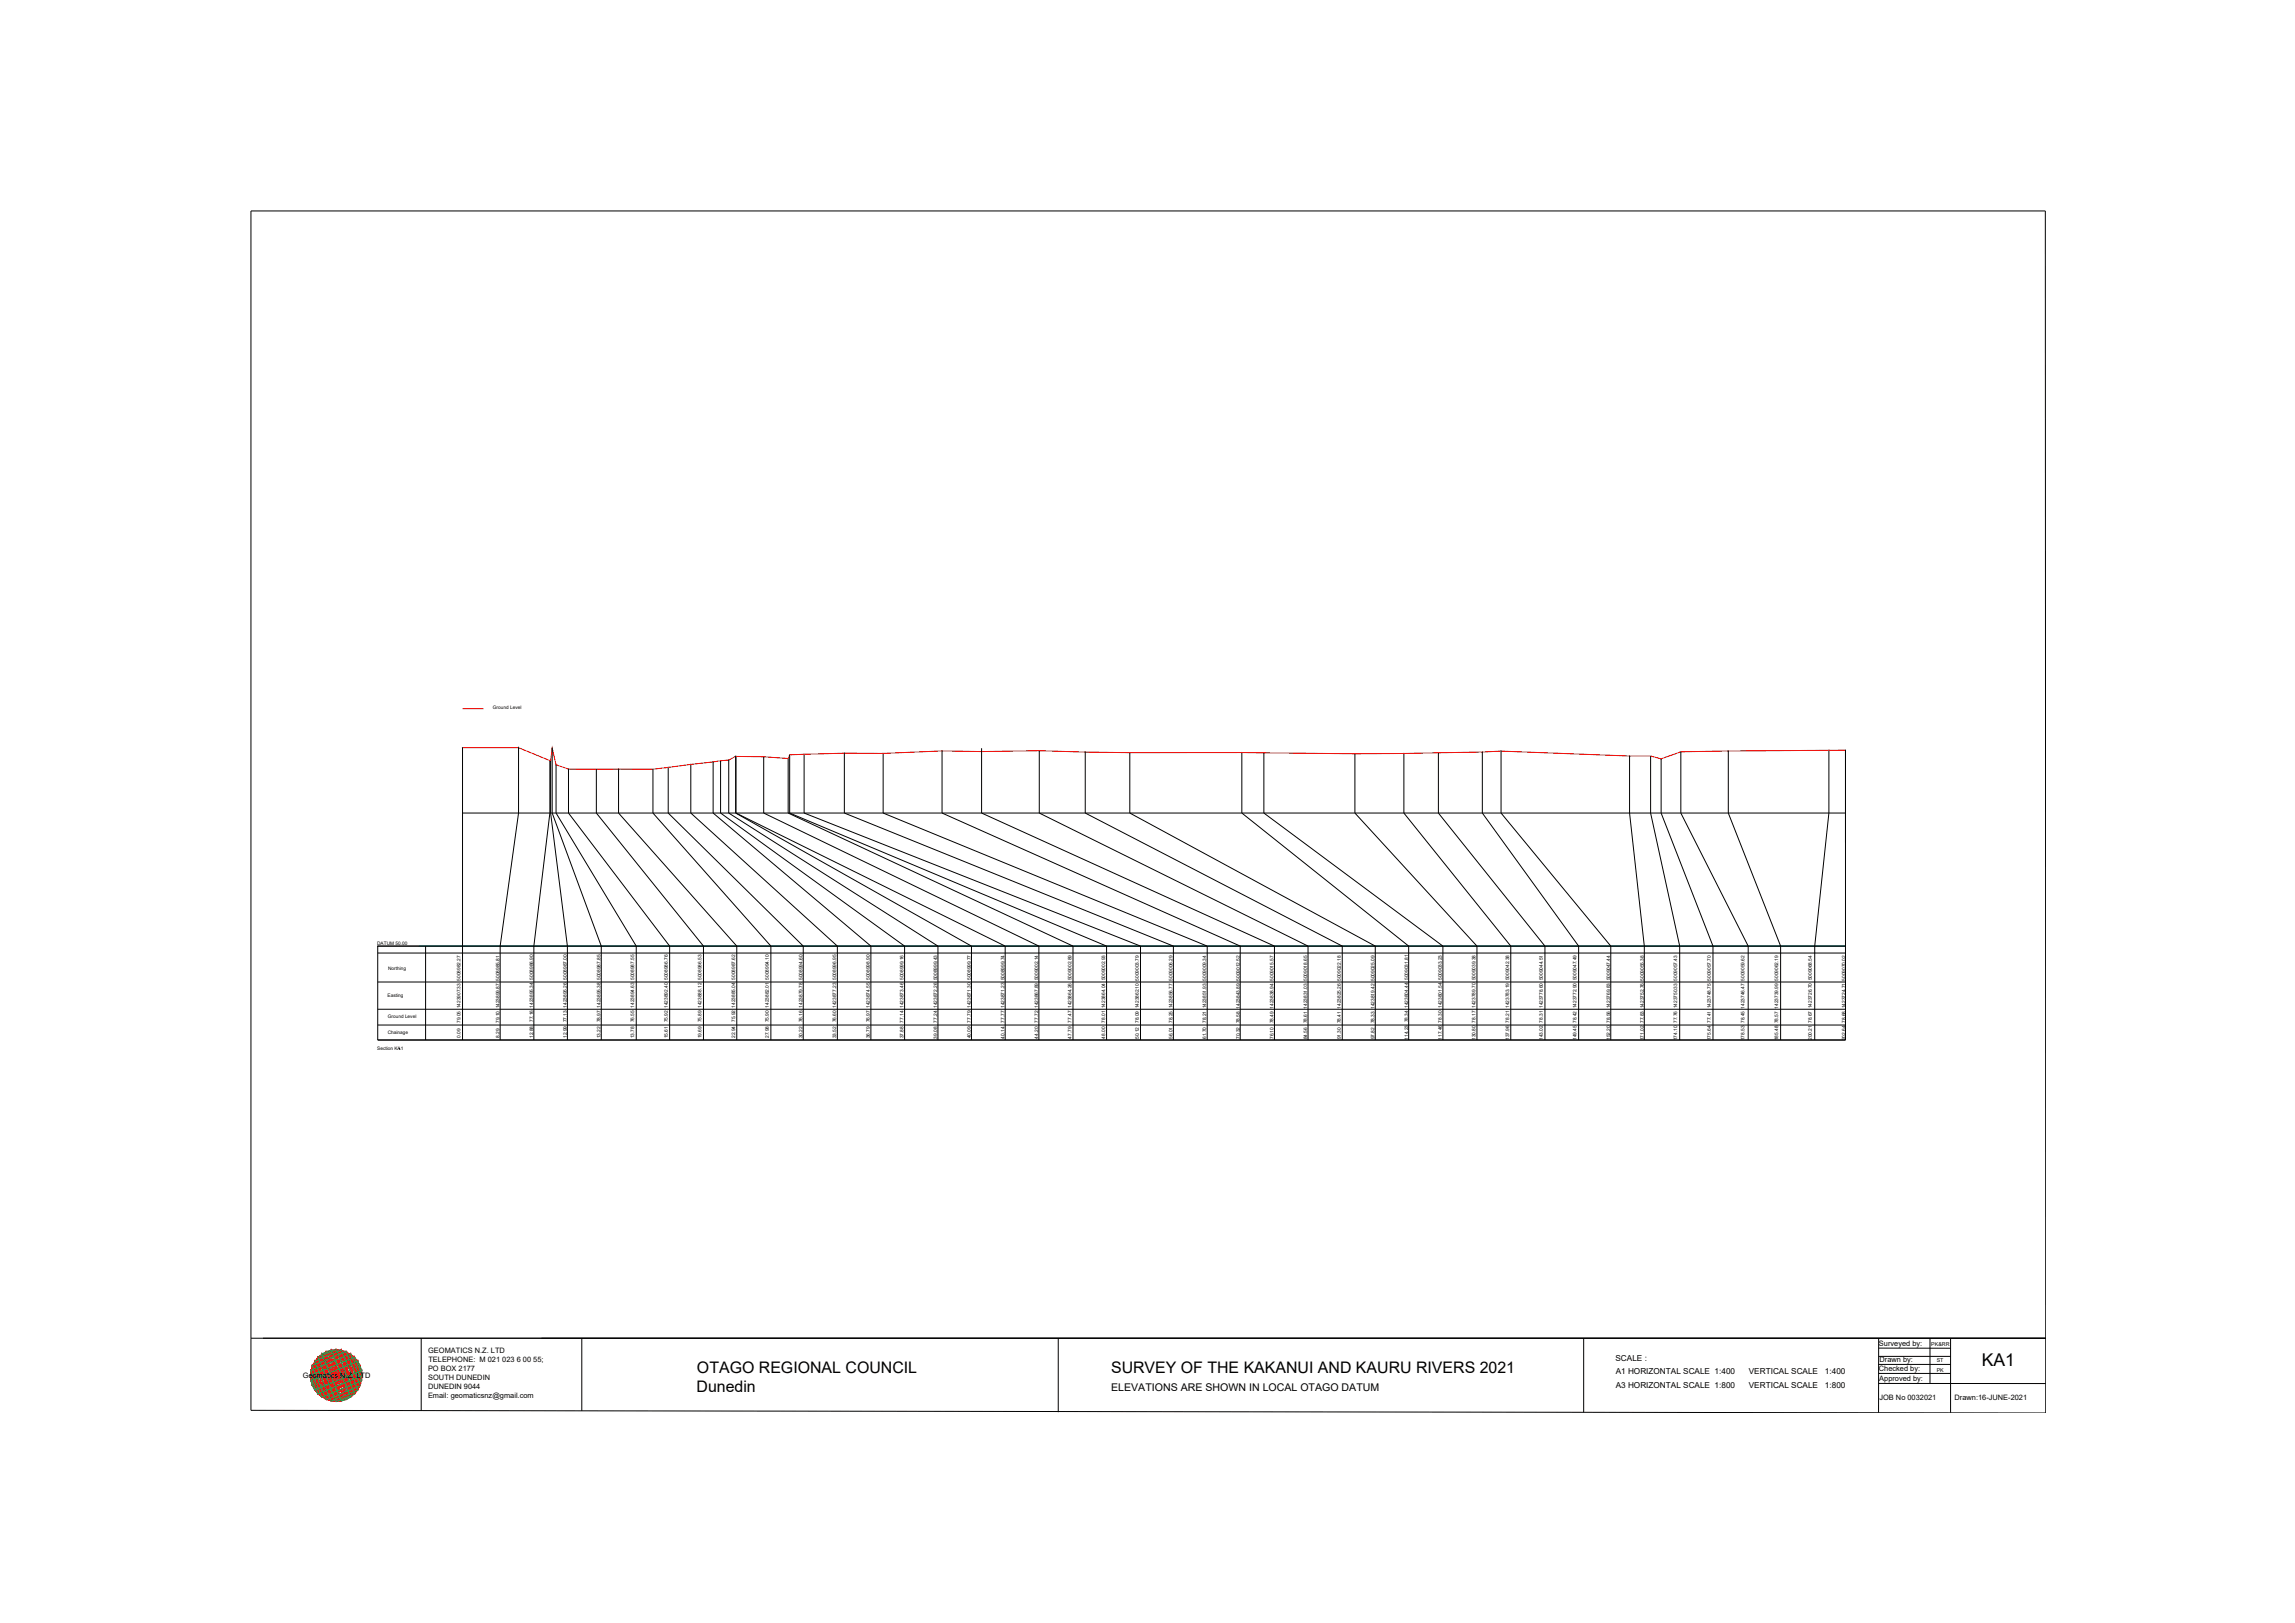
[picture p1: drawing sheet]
<svg xmlns="http://www.w3.org/2000/svg" width="420mm" height="297mm" viewBox="0 0 420 297" stroke-linecap="round" stroke-linejoin="round" font-family="sans-serif">
<defs><g id="words">
<text font-size="3.2" x="362.8" y="250.1">KA1</text>
<g font-size="2.9">
<text x="127.6" y="251.3">OTAGO REGIONAL COUNCIL</text>
<text x="203.4" y="251.3">SURVEY OF THE KAKANUI AND KAURU RIVERS 2021</text>
<text x="127.5" y="254.8">Dunedin</text>
</g>
<text font-size="1.9" x="203.4" y="254.6">ELEVATIONS ARE SHOWN IN LOCAL OTAGO DATUM</text>
<g font-size="1.5">
<text x="295.8" y="249.1">SCALE :</text>
<text x="295.8" y="251.6">A1 HORIZONTAL SCALE 1:400</text>
<text x="320.2" y="251.6">VERTICAL SCALE</text>
<text x="334.1" y="251.6">1:400</text>
<text x="295.8" y="254">A3 HORIZONTAL SCALE 1:800</text>
<text x="320.2" y="254">VERTICAL SCALE</text>
<text x="334.1" y="254">1:800</text>
</g>
<g font-size="1.4">
<text x="78.4" y="250.9">PO BOX 2177</text>
<text x="78.4" y="247.6">GEOMATICS N.Z. LTD</text>
<text x="78.4" y="249.2">TELEPHONE: M 021 023 6 00 55;</text>
<text x="344" y="251">Checked by:</text>
<text x="344" y="246.3">Surveyed by:</text>
<text x="344.1" y="249.3">Drawn by:</text>
<text x="55.4" y="252.2">Geomatics N.Z. LTD</text>
<text x="78.4" y="254.2">DUNEDIN 9044</text>
<text x="78.4" y="255.8">Email: geomaticsnz@gmail.com</text>
<text x="78.4" y="252.5">SOUTH DUNEDIN</text>
<text x="344.1" y="252.7">Approved by:</text>
<text x="344.1" y="256.2">JOB No 0032021</text>
<text x="357.8" y="256.2">Drawn:16-JUNE-2021</text>
</g>
<g font-size="1">
<text x="353.6" y="246.3">PK&amp;RR</text>
<text x="354.6" y="249.3">ST</text>
<text x="354.6" y="251.1">PK</text>
</g>
<g font-size=".9">
<text x="90.2" y="129.7">Ground Level</text>
<text x="69.1" y="173">DATUM 50.00</text>
<text x="71.1" y="177.5">Northing</text>
<text x="71" y="182.6">Easting</text>
<text x="71" y="186.2">Ground Level</text>
<text x="71" y="189.3">Chainage</text>
<text x="84.3" y="189.9" transform="rotate(-90 84.3 189.9)">0.09</text>
<text x="84.3" y="187.2" transform="rotate(-90 84.3 187.2)">79.05 1423907.33 5008982.27</text>
<text x="91.5" y="189.9" transform="rotate(-90 91.5 189.9)">8.29</text>
<text x="91.5" y="187.2" transform="rotate(-90 91.5 187.2)">79.10 1423899.87 5008985.81</text>
<text x="97.6" y="190" transform="rotate(-90 97.6 190)">12.88</text>
<text x="97.6" y="187.1" transform="rotate(-90 97.6 187.1)">77.16 1423895.34 5008986.90</text>
<text x="103.8" y="190" transform="rotate(-90 103.8 190)">12.99</text>
<text x="103.8" y="187.1" transform="rotate(-90 103.8 187.1)">77.13 1423895.26 5008987.00</text>
<text x="110" y="190" transform="rotate(-90 110 190)">13.22</text>
<text x="110" y="187.1" transform="rotate(-90 110 187.1)">78.97 1423895.38 5008987.85</text>
<text x="116.1" y="190" transform="rotate(-90 116.1 190)">13.78</text>
<text x="116.1" y="187.1" transform="rotate(-90 116.1 187.1)">76.55 1423894.63 5008987.55</text>
<text x="122.3" y="190" transform="rotate(-90 122.3 190)">15.61</text>
<text x="122.3" y="187.1" transform="rotate(-90 122.3 187.1)">75.92 1423892.40 5008986.76</text>
<text x="128.4" y="190" transform="rotate(-90 128.4 190)">19.69</text>
<text x="128.4" y="187.1" transform="rotate(-90 128.4 187.1)">75.89 1423888.12 5008986.53</text>
<text x="134.6" y="190" transform="rotate(-90 134.6 190)">22.94</text>
<text x="134.6" y="187.1" transform="rotate(-90 134.6 187.1)">75.92 1423885.04 5008987.62</text>
<text x="140.7" y="190" transform="rotate(-90 140.7 190)">27.98</text>
<text x="140.7" y="187.1" transform="rotate(-90 140.7 187.1)">75.90 1423882.01 5008994.10</text>
<text x="146.9" y="190" transform="rotate(-90 146.9 190)">30.22</text>
<text x="146.9" y="187.1" transform="rotate(-90 146.9 187.1)">76.16 1423879.78 5008994.60</text>
<text x="153.1" y="190" transform="rotate(-90 153.1 190)">33.52</text>
<text x="153.1" y="187.1" transform="rotate(-90 153.1 187.1)">76.60 1423877.23 5008996.95</text>
<text x="159.2" y="190" transform="rotate(-90 159.2 190)">36.79</text>
<text x="159.2" y="187.1" transform="rotate(-90 159.2 187.1)">76.97 1423874.55 5008998.90</text>
<text x="165.4" y="190.1" transform="rotate(-90 165.4 190.1)">37.88</text>
<text x="165.4" y="187.1" transform="rotate(-90 165.4 187.1)">77.14 1423873.46 5008999.16</text>
<text x="171.6" y="190.1" transform="rotate(-90 171.6 190.1)">39.08</text>
<text x="171.6" y="187.2" transform="rotate(-90 171.6 187.2)">77.24 1423872.26 5008999.43</text>
<text x="177.7" y="190.1" transform="rotate(-90 177.7 190.1)">40.09</text>
<text x="177.7" y="187.1" transform="rotate(-90 177.7 187.1)">77.79 1423871.30 5008999.77</text>
<text x="183.9" y="190.1" transform="rotate(-90 183.9 190.1)">40.14</text>
<text x="183.9" y="187.2" transform="rotate(-90 183.9 187.2)">77.77 1423871.23 5008999.74</text>
<text x="190" y="190.1" transform="rotate(-90 190 190.1)">44.20</text>
<text x="190" y="187.2" transform="rotate(-90 190 187.2)">77.72 1423867.89 5009002.14</text>
<text x="196.2" y="190.1" transform="rotate(-90 196.2 190.1)">47.79</text>
<text x="196.2" y="187.2" transform="rotate(-90 196.2 187.2)">77.47 1423864.26 5009002.89</text>
<text x="202.4" y="190.1" transform="rotate(-90 202.4 190.1)">48.00</text>
<text x="202.4" y="187.2" transform="rotate(-90 202.4 187.2)">78.01 1423864.04 5009002.93</text>
<text x="208.5" y="190.1" transform="rotate(-90 208.5 190.1)">50.12</text>
<text x="208.5" y="187.2" transform="rotate(-90 208.5 187.2)">78.09 1423862.10 5009003.79</text>
<text x="214.7" y="190.2" transform="rotate(-90 214.7 190.2)">56.01</text>
<text x="214.7" y="187.2" transform="rotate(-90 214.7 187.2)">78.25 1423856.77 5009006.29</text>
<text x="220.8" y="190.2" transform="rotate(-90 220.8 190.2)">61.70</text>
<text x="220.8" y="187.2" transform="rotate(-90 220.8 187.2)">78.21 1423851.93 5009009.34</text>
<text x="227" y="190.2" transform="rotate(-90 227 190.2)">70.32</text>
<text x="227" y="187.3" transform="rotate(-90 227 187.3)">78.58 1423843.89 5009012.52</text>
<text x="233.2" y="190.2" transform="rotate(-90 233.2 190.2)">76.10</text>
<text x="233.2" y="187.3" transform="rotate(-90 233.2 187.3)">78.49 1423838.94 5009015.57</text>
<text x="239.3" y="190.2" transform="rotate(-90 239.3 190.2)">84.56</text>
<text x="239.3" y="187.3" transform="rotate(-90 239.3 187.3)">78.61 1423831.03 5009018.65</text>
<text x="245.5" y="190.2" transform="rotate(-90 245.5 190.2)">91.30</text>
<text x="245.5" y="187.3" transform="rotate(-90 245.5 187.3)">78.41 1423825.26 5009022.18</text>
<text x="251.6" y="190.2" transform="rotate(-90 251.6 190.2)">97.82</text>
<text x="251.6" y="187.3" transform="rotate(-90 251.6 187.3)">78.33 1423819.42 5009025.09</text>
<text x="257.8" y="190.3" transform="rotate(-90 257.8 190.3)">114.23 78.34 1423804.44 5009031.81</text>
<text x="264" y="190.3" transform="rotate(-90 264 190.3)">117.46 78.30 1423801.54 5009033.23</text>
<text x="270.1" y="190.3" transform="rotate(-90 270.1 190.3)">130.80 78.17 1423789.70 5009039.38</text>
<text x="276.3" y="190.3" transform="rotate(-90 276.3 190.3)">137.96 78.21 1423783.19 5009042.38</text>
<text x="282.4" y="190.3" transform="rotate(-90 282.4 190.3)">143.02 78.31 1423778.60 5009044.51</text>
<text x="288.6" y="190.4" transform="rotate(-90 288.6 190.4)">149.45 78.42 1423772.90 5009047.49</text>
<text x="294.8" y="190.4" transform="rotate(-90 294.8 190.4)">152.20 78.56 1423769.83 5009047.44</text>
<text x="300.9" y="190.4" transform="rotate(-90 300.9 190.4)">171.02 77.83 1423752.76 5009055.38</text>
<text x="307.1" y="190.4" transform="rotate(-90 307.1 190.4)">174.10 77.76 1423750.33 5009057.43</text>
<text x="313.2" y="190.4" transform="rotate(-90 313.2 190.4)">175.64 77.41 1423748.75 5009057.70</text>
<text x="319.4" y="190.4" transform="rotate(-90 319.4 190.4)">178.53 78.45 1423746.47 5009059.62</text>
<text x="325.6" y="190.4" transform="rotate(-90 325.6 190.4)">185.48 78.57 1423739.99 5009062.19</text>
<text x="331.7" y="190.4" transform="rotate(-90 331.7 190.4)">200.21 78.67 1423726.70 5009068.54</text>
<text x="337.9" y="190.4" transform="rotate(-90 337.9 190.4)">202.64 78.68 1423724.71 5009070.02</text>
<text x="69.1" y="192.2">Section KA1</text>
</g>
</g></defs>
<!-- layer: 0 -->
<g fill="none" stroke="#000" stroke-width=".18">
<path d="M45.9 38.6h328.5l.1 220-328.6-.5zM84.7 136.8v.1M84.7 136.8v53.5M94.9 136.8h.1M94.9 136.8v12l-3.3 24.4v17.1M95 136.8h-.1M100.6 139.2h.1M100.7 139.2v9.6l-3 24.4v17.1M100.7 139.2h-.1M100.8 139.2v.1M100.8 139.2v9.6l3.1 24.4v17.1M101.1 136.9v11.9l9 24.4v17.1"/>
<path d="M101.1 136.9v.1M101.8 140v8.8l14.7 24.4v17.1M101.8 140h.1M126.4 139.9h.1M126.5 139.9v8.9l26.8 24.4v17.1M126.5 139.9h-.1M130.5 139.4l.1 .1M130.6 139.4v9.4l28.8 24.4v17.1M130.6 139.4l-.1 .1M131.9 139.2v9.6l33.7 24.4v17.1M133.4 139.1h.1M133.4 139.1v9.7l38.3 24.4v17.1"/>
<path d="M134.7 138.4h.1M134.7 138.4v10.4l43.2 24.4v17.1M134.7 138.4v10.4l49.3 24.4v17.1M134.8 138.4l-.1 .1M139.8 138.5h.1M139.8 138.5v10.3l50.4 24.4v17.1M144.3 138.8h.1M144.3 138.8v10l52.1 24.4v17.1M144.5 138.1l.1 .1M144.6 138.1v10.7l58 24.4v17.1M144.6 138.1l-.1 .1M147.2 138v10.8l61.6 24.4v17.1"/>
<path d="M154.6 137.8v.1M154.6 137.8v11l60.2 24.4v17.1M161.7 137.9v10.9l59.3 24.4v17.1M161.7 137.9h.1M172.5 137.4v11.4l54.6 24.4v17.1M172.5 137.4l-.1 .1M179.7 137.5v.1M179.7 136.9v11.9l53.6 24.4v17.1M190.3 137.4v11.4l49.2 24.4v17.1M190.3 137.4h-.1M198.7 137.6v.1M198.7 137.6v11.2l47 24.4v17.1"/>
<path d="M206.8 137.8v11l45 24.4v17.1M206.9 137.7l-.1 .1M227.4 137.7l-.1 .1M227.4 137.8v11l30.5 24.4v17.1M231.4 137.8h.1M231.4 137.8v11l32.8 24.4v17.1M248.1 138v10.8l22.3 24.4v17.1M248.1 137.9l-.1 .1M257 137.9v10.9l19.6 24.4v17.1M257 137.9h.1M263.3 137.8h.1M263.3 137.8v11l19.5 24.4v17.1"/>
<path d="M263.4 137.8h-.1M271.4 137.6v.1M271.4 137.7v11.1l17.6 24.4v17.1M274.8 137.4v.1M274.8 137.4v11.4l20.1 24.4v17.1M298.3 138.3l.1 .1M298.3 138.4v10.4l2.7 24.4v17.1M298.4 138.3l-.1 .1M302.2 138.4v10.4l5.3 24.4v17.1M304.1 138.9h.1M304.1 138.9v9.9l9.5 24.4v17.1M307.7 137.6h.1"/>
<path d="M307.7 137.6v11.2l12.4 24.4v17.1M316.4 137.4v11.4l9.6 24.4v17.1M316.4 137.4v.1M334.8 137.3h.1M334.8 137.3v11.5l-2.6 24.4v17.1M337.9 137.3v53h-268.7v-17.1M337.9 137.3h-.1M84.7 148.8h253.2M104.1 140.8v8l18.5 24.4v17.1M104.1 140.7v.1M109.2 140.8h.1M109.2 140.8v8l19.6 24.4v17.1"/>
<path d="M113.2 140.7l.1 .1M113.2 140.8v8l21.7 24.4v17.1M113.3 140.7l-.1 .1M119.5 140.8v8l21.6 24.4v17.1M119.6 140.8h-.1M122.3 140.5v8.3l24.8 24.4v17.1M122.4 140.4l-.1 .1M69.1 173.1l.1 .1M69.2 173.2h268.7M69.2 179.7h268.7M69.2 174.4h268.7M69.2 173.1l-.1 .1"/>
<path d="M77.9 173.2v17.1M69.2 187.6h268.7M69.2 184.7h268.7M73.1 192.1h.1M45.9 244.9h328.6M77.1 244.9v13.3M106.5 244.9v13.3M193.7 244.9v13.6M289.9 244.9v13.6M343.9 249.7h13.2M343.9 251.4h13.2M343.9 253.2h30.6"/>
<path d="M343.9 246.7l13.2 .1M343.9 248.2h13.2M343.9 244.9v13.6M353.3 244.9v8.2M357.1 244.9v13.7"/>
<circle cx="84.7" cy="136.8" r=".02"/>
<circle cx="94.9" cy="136.8" r=".02"/>
<circle cx="100.7" cy="139.2" r=".02"/>
<circle cx="100.8" cy="139.2" r=".02"/>
<circle cx="101.1" cy="136.9" r=".02"/>
<circle cx="101.8" cy="140" r=".02"/>
<circle cx="126.5" cy="139.9" r=".02"/>
<circle cx="130.6" cy="139.4" r=".02"/>
<circle cx="131.9" cy="139.2" r=".02"/>
<circle cx="133.4" cy="139.1" r=".02"/>
<circle cx="134.7" cy="138.4" r=".02"/>
<circle cx="139.8" cy="138.5" r=".02"/>
<circle cx="144.3" cy="138.8" r=".02"/>
<circle cx="144.6" cy="138.1" r=".02"/>
<circle cx="147.2" cy="138" r=".02"/>
<circle cx="154.6" cy="137.8" r=".02"/>
<circle cx="161.7" cy="137.9" r=".02"/>
<circle cx="172.5" cy="137.4" r=".02"/>
<circle cx="179.7" cy="137.5" r=".02"/>
<circle cx="190.3" cy="137.4" r=".02"/>
<circle cx="198.7" cy="137.6" r=".02"/>
<circle cx="206.8" cy="137.7" r=".02"/>
<circle cx="227.3" cy="137.7" r=".02"/>
<circle cx="231.4" cy="137.8" r=".02"/>
<circle cx="248" cy="137.9" r=".02"/>
<circle cx="257" cy="137.9" r=".02"/>
<circle cx="263.3" cy="137.8" r=".02"/>
<circle cx="271.4" cy="137.6" r=".02"/>
<circle cx="274.8" cy="137.5" r=".02"/>
<circle cx="298.3" cy="138.4" r=".02"/>
<circle cx="302.2" cy="138.4" r=".02"/>
<circle cx="304.1" cy="138.9" r=".02"/>
<circle cx="307.7" cy="137.6" r=".02"/>
<circle cx="316.4" cy="137.4" r=".02"/>
<circle cx="334.8" cy="137.3" r=".02"/>
<circle cx="337.9" cy="137.3" r=".02"/>
<circle cx="104.1" cy="140.8" r=".02"/>
<circle cx="109.2" cy="140.8" r=".02"/>
<circle cx="113.2" cy="140.8" r=".02"/>
<circle cx="119.5" cy="140.8" r=".02"/>
<circle cx="122.3" cy="140.4" r=".02"/>
<circle cx="69.1" cy="173.1" r=".02"/>
</g>
<path d="M84.7 136.8h10.2l5.9 2.4 .3-2.3 .7 3.1 2.3 .8h5.1h10.3l13.9-1.7 1.3-.7 5.1 .1 4.5 .3 .3-.7 2.6-.1 7.4-.2 7.1 .1 10.8-.5 7.2 .2 10.6-.2a1007.2 1007.2 0 0 0 41.1 .4 750.7 750.7 0 0 0 43.4-.3l23.5 .9h3.9l1.9 .5 3.6-1.3 30.2-.3M84.7 129.7h3.8" fill="none" stroke="#f00" stroke-width=".18"/>
<path d="M76.7 173.2h261.2" fill="none" stroke="#0ff" stroke-width=".18"/>
<!-- layer: geo -->
<g fill="none" stroke="#545454" stroke-width=".18">
<path d="M56.8 251.8h9.5M56.9 250.8h9.3v1.9h-9.3zM57.2 249.9h.1M57.2 249.9h8.8v3.7h-8.8zM57.6 249.1h7.9v5.3h-7.9zM58.2 248.4h6.7v6.7h-6.7zM58.9 247.8h.1M58.9 247.8h5.3v7.9h-5.3zM59.7 247.4h3.7v8.8h-3.7zM60.6 247.1h1.9v9.3h-1.9zM61.6 247v9.5M65.5 249.1h.1"/>
<path d="M66.2 250.8h.1"/>
</g>
<g fill="none" stroke="#ff0" stroke-width=".18">
<path d="M56.8 251.8l4.8-4.8 4.7 4.8-4.7 4.6-4.7-4.6M56.9 252.7l5.6-5.6 3.7 3.7-5.6 5.6zM58.2 255.1h.1M58.2 248.4l6.7 6.7M58.9 247.8l6.6 6.6-1.3 1.3-6.6-6.6zM59.7 247.4l6.3 6.2-2.6 2.6-6.2-6.3zM60.6 247.1l5.6 5.6-3.7 3.7-5.6-5.6zM62.5 256.4h.1M63.4 247.4l2.6 2.5-6.3 6.3-2.5-2.6zM64.2 247.8l1.3 1.3-6.6 6.6-1.3-1.3zM64.9 248.3h.1M64.9 248.4l-6.7 6.7"/>
<path d="M65 255.1h.1"/>
</g>
<g fill="none" stroke="#00b85c" stroke-width=".18">
<path d="M56.8 251.8l8.1-3.4 1.4 3.4-8.1 3.3zM56.9 250.8l7.3-3 2 4.9-7.3 3zM56.9 252.7l8.6-3.6 .7 1.7-8.6 3.6zM57.2 249.9l4.4 1.9M57.2 249.9l2.5 6.3M57.6 249.1l4.9-2 3 7.3-4.9 2zM58.2 248.4l3.4-1.4 3.3 8.1-3.3 1.4zM58.9 247.8l1.7-.7 3.6 8.6-1.7 .7zM59.7 247.4l1.9 4.4M61.6 251.8l1.8 4.4M61.6 251.8l4.4 1.8M63.4 247.4l-3.7 8.8"/>
<path d="M63.4 247.4l2.6 6.2M63.4 247.4l-6.2 2.5M66 249.9l-8.8 3.7M66 253.6l-6.3 2.6"/>
</g>
<g fill="none" stroke="#f00" stroke-width=".18">
<path d="M56.8 251.8l.4 1.8M56.8 251.8l2.9 4.4M56.8 251.8l6.6 4.4M56.8 251.8l9.2 1.8M56.8 251.8h.1M56.9 252.7h.1M56.9 250.8h.1M56.9 250.8l9.3 1.9M56.9 250.8l.7 3.6M56.9 250.8l3.7 5.6M56.9 252.7l5.6 3.7M56.9 252.7l2 3"/>
<path d="M56.9 250.8l7.3 4.9M56.9 252.7l8.6 1.7M57.2 249.9l1 5.2M57.2 249.9l4.4 6.6M57.2 253.6l1 1.5M57.2 253.6l4.4 2.9M57.2 249.9l7.7 5.2M57.2 249.9l9.1 1.9M57.2 253.6l7.7 1.5M57.2 249.9l-.4 1.9M57.2 250h.1M57.2 253.6h.1"/>
<path d="M57.6 254.4h.1M57.6 249.1h.1M57.6 249.1l4 2.7M57.6 249.1l1.3 6.6M57.6 249.1l4.9 7.3M57.6 249.1l3-2-3.7 5.6M57.6 254.4l3 2M57.6 249.1l8.6 1.7M57.6 254.4l6.6 1.3M57.6 249.1l-.7 3.6M58.2 248.4h.1M58.2 248.4l1.5 7.8"/>
<path d="M58.2 248.4l5.2 7.8M58.2 248.4l7.8 5.2M58.2 255.1l1.5 1.1M58.2 248.4l-1 1.5M58.2 248.4l7.8 1.5M58.2 255.1l5.2 1.1M58.2 248.4l-1 5.2M58.2 255.1h.1M58.9 247.8h.1M58.9 255.7h.1M58.9 247.8l2.7 4M58.9 247.8l1.7 8.6"/>
<path d="M58.9 247.8l7.3 4.9M58.9 247.8l-2 3M58.9 247.8l6.6 1.3M58.9 255.7l3.6 .7M59.7 247.4h.1M59.7 247.4l1.9 9.1M59.7 247.4l5.2 7.7M59.7 247.4l-1.5 1M59.7 247.4l6.6 4.4M59.7 247.4l-2.9 4.4M59.7 247.4l5.2 1M59.7 256.2l1.9 .3"/>
<path d="M59.7 247.4l-1.5 7.7M59.8 256.2h.1M60.6 247.1h.1M60.6 247.1l1 4.7M60.6 247.1l-1.7 8.6M60.6 256.4h.1M60.6 247.1l4.9 7.3M60.6 247.1l5.6 3.7M60.6 247.1l3.6 .7M61.5 247h.1M61.6 251.8l.9 4.6M61.6 251.8l2.6 3.9"/>
<path d="M61.6 251.8l3.9 2.6M61.6 247l1.8 9.2M61.6 247l-1.9 .4M61.6 247l4.4 6.6M61.6 247l4.4 2.9M61.6 247l-4.4 6.6M61.6 247l1.8 .4M61.6 247l-1.9 9.2M61.6 247l-4.4 2.9M61.6 256.5h.1M62.5 256.4h.1M62.5 247.1h.1"/>
<path d="M62.5 247.1l-1.9 9.3M62.5 247.1l1.7 8.6M62.5 247.1l-3.6 .7M62.5 247.1l3.7 5.6M62.5 247.1l-5.6 3.7M62.5 247.1l3 2M62.5 247.1l-4.9 7.3 1.3-6.6M63.3 247.4h.1M63.4 247.4l1.5 7.7M63.4 247.4l-5.2 1M63.4 256.2l-1.8 .3M63.4 247.4l2.9 4.4"/>
<path d="M63.4 247.4l-6.6 4.4M63.4 247.4l1.5 1M63.4 247.4l-5.2 7.7M63.4 247.4l-1.8 9.1M63.4 256.1h.1M64.2 255.7h.1M64.2 247.8h.1M64.2 247.8l-5.3 7.9M64.2 247.8l1.3 6.6M64.2 247.8l-6.6 1.3M64.2 255.7l-3.6 .7M64.2 247.8l2 3"/>
<path d="M64.2 247.8l-7.3 4.9M64.2 247.8l-1.7 8.6M64.9 248.4h.1M64.9 248.4l1.1 5.2M64.9 248.4l-7.7 1.5M64.9 255.1l-5.2 1.1M64.9 248.4l1.1 1.5M64.9 248.4l-7.7 5.2M64.9 255.1l-1.5 1.1M64.9 248.4l-5.2 7.8M64.9 248.4l-1.5 7.8M64.9 255.1h.1"/>
<path d="M65.5 249.1h.1M65.5 254.4h.1M65.5 249.1l-7.9 5.3M65.5 249.1l.7 3.6M65.5 249.1l-8.6 1.7M65.5 254.4l-6.6 1.3M65.5 254.4l-3 2M65.5 249.1l-4.9 7.3M65.5 249.1l-1.3 6.6M65.9 249.9h.1M66 253.5h.1M66 249.9l.3 1.9"/>
<path d="M66 249.9l-1.1 5.2M66 249.9l-9.2 1.9M66 253.6l-7.8 1.5M66 253.6l-4.4 2.9M66 249.9l-7.8 5.2M66 249.9l-4.4 6.6M66 253.6l-1.1 1.5M66.2 250.8h.1M66.2 252.7h.1M66.2 250.8l-9.3 1.9M66.2 252.7l-8.6 1.7M66.2 250.8l-7.3 4.9"/>
<path d="M66.2 252.7l-5.6 3.7M66.2 250.8l-3.7 5.6M66.2 252.7l-2 3M66.2 250.8l-.7 3.6M66.3 251.7h.1M66.3 251.8l-9.1 1.8M66.3 251.8l-6.6 4.4M66.3 251.8l-2.9 4.4M66.3 251.8l-.3 1.8"/>
</g>
<use href="#words"/>
</svg>
